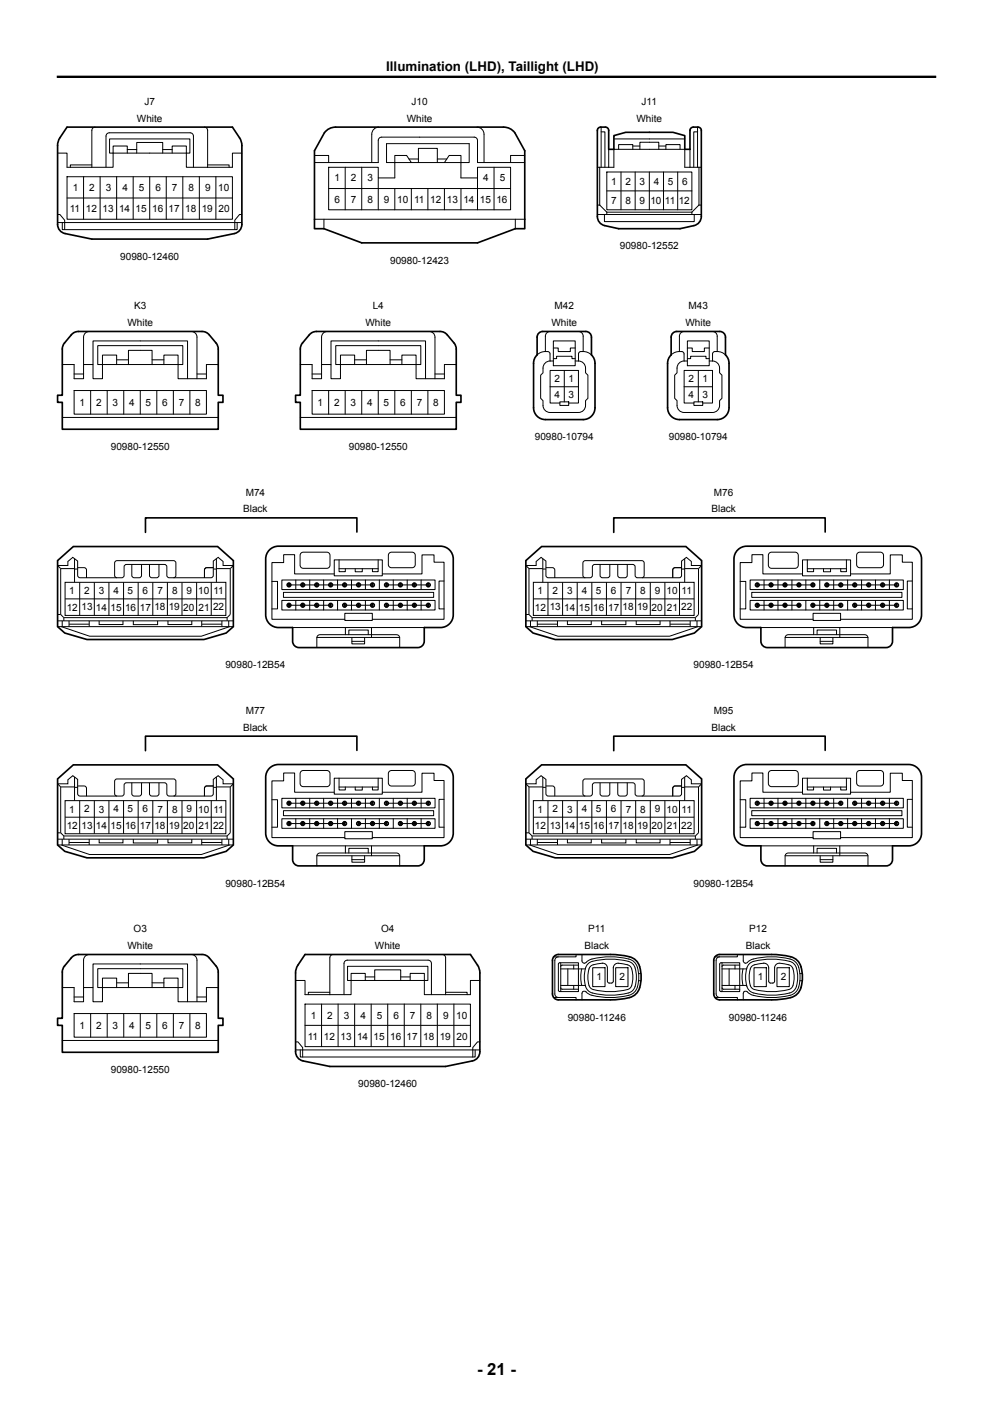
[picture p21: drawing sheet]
<svg xmlns="http://www.w3.org/2000/svg" width="210mm" height="297mm" viewBox="0 0 210 297" stroke-linecap="round" stroke-linejoin="round" font-family="sans-serif">
<defs><g id="words">
<text font-size="3.5" x="100.9" y="290.9">- 21 -</text>
<text font-size="2.8" x="81.7" y="15.1">Illumination (LHD), Taillight (LHD)</text>
<g font-size="2.1">
<text x="30.5" y="22.2">J7</text>
<text x="87" y="22.2">J10</text>
<text x="135.7" y="22.2">J11</text>
<text x="29" y="25.7">White</text>
<text x="86" y="25.7">White</text>
<text x="134.6" y="25.7">White</text>
<text x="15.4" y="40.4">1</text>
<text x="18.9" y="40.4">2</text>
<text x="22.4" y="40.4">3</text>
<text x="25.9" y="40.4">4</text>
<text x="29.4" y="40.4">5</text>
<text x="32.9" y="40.4">6</text>
<text x="36.4" y="40.4">7</text>
<text x="39.9" y="40.4">8</text>
<text x="43.4" y="40.4">9</text>
<text x="46.2" y="40.4">10</text>
<text x="70.7" y="38.4">1</text>
<text x="74.2" y="38.4">2</text>
<text x="77.7" y="38.4">3</text>
<text x="102.2" y="38.4">4</text>
<text x="105.7" y="38.4">5</text>
<text x="129.2" y="39.1">1</text>
<text x="132.2" y="39.1">2</text>
<text x="135.2" y="39.1">3</text>
<text x="138.2" y="39.1">4</text>
<text x="141.2" y="39.1">5</text>
<text x="144.2" y="39.1">6</text>
<text x="14.8" y="44.9">11</text>
<text x="18.2" y="44.9">12</text>
<text x="21.7" y="44.9">13</text>
<text x="25.2" y="44.9">14</text>
<text x="28.7" y="44.9">15</text>
<text x="32.2" y="44.9">16</text>
<text x="35.7" y="44.9">17</text>
<text x="39.2" y="44.9">18</text>
<text x="42.7" y="44.9">19</text>
<text x="46.2" y="44.9">20</text>
<text x="70.7" y="42.9">6</text>
<text x="74.2" y="42.9">7</text>
<text x="77.7" y="42.9">8</text>
<text x="81.2" y="42.9">9</text>
<text x="84" y="42.9">10</text>
<text x="87.6" y="42.9">11</text>
<text x="91" y="42.9">12</text>
<text x="94.5" y="42.9">13</text>
<text x="98" y="42.9">14</text>
<text x="101.5" y="42.9">15</text>
<text x="105" y="42.9">16</text>
<text x="129.2" y="43.1">7</text>
<text x="132.2" y="43.1">8</text>
<text x="135.2" y="43.1">9</text>
<text x="137.5" y="43.1">10</text>
<text x="140.6" y="43.1">11</text>
<text x="143.5" y="43.1">12</text>
<text x="131.1" y="52.8">90980-12552</text>
<text x="25.4" y="55">90980-12460</text>
<text x="82.5" y="55.7">90980-12423</text>
<text x="28.4" y="65.4">K3</text>
<text x="78.8" y="65.4">L4</text>
<text x="117.3" y="65.4">M42</text>
<text x="145.6" y="65.4">M43</text>
<text x="27" y="69">White</text>
<text x="77.3" y="69">White</text>
<text x="116.6" y="69">White</text>
<text x="145" y="69">White</text>
<text x="117.2" y="80.8">2</text>
<text x="120.2" y="80.8">1</text>
<text x="145.6" y="80.8">2</text>
<text x="148.6" y="80.8">1</text>
<text x="16.8" y="85.9">1</text>
<text x="20.3" y="85.9">2</text>
<text x="23.8" y="85.9">3</text>
<text x="27.3" y="85.9">4</text>
<text x="30.8" y="85.9">5</text>
<text x="34.3" y="85.9">6</text>
<text x="37.8" y="85.9">7</text>
<text x="41.3" y="85.9">8</text>
<text x="67.1" y="85.9">1</text>
<text x="70.6" y="85.9">2</text>
<text x="74.1" y="85.9">3</text>
<text x="77.6" y="85.9">4</text>
<text x="81.1" y="85.9">5</text>
<text x="84.6" y="85.9">6</text>
<text x="88.1" y="85.9">7</text>
<text x="91.6" y="85.9">8</text>
<text x="117.2" y="84.3">4</text>
<text x="120.2" y="84.3">3</text>
<text x="145.6" y="84.3">4</text>
<text x="148.6" y="84.3">3</text>
<text x="23.4" y="95.2">90980-12550</text>
<text x="73.8" y="95.2">90980-12550</text>
<text x="113.1" y="93.1">90980-10794</text>
<text x="141.4" y="93.1">90980-10794</text>
<text x="52" y="104.9">M74</text>
<text x="151" y="104.9">M76</text>
<text x="51.4" y="108.4">Black</text>
<text x="150.5" y="108.4">Black</text>
<text x="14.6" y="125.7">1</text>
<text x="17.8" y="125.7">2</text>
<text x="20.9" y="125.7">3</text>
<text x="24" y="125.6">4</text>
<text x="27" y="125.6">5</text>
<text x="30.1" y="125.7">6</text>
<text x="33.3" y="125.7">7</text>
<text x="36.4" y="125.7">8</text>
<text x="39.4" y="125.6">9</text>
<text x="41.9" y="125.7">10</text>
<text x="45.1" y="125.7">11</text>
<text x="113.7" y="125.7">1</text>
<text x="116.8" y="125.7">2</text>
<text x="119.9" y="125.7">3</text>
<text x="123" y="125.6">4</text>
<text x="126" y="125.6">5</text>
<text x="129.2" y="125.7">6</text>
<text x="132.3" y="125.7">7</text>
<text x="135.4" y="125.7">8</text>
<text x="138.5" y="125.6">9</text>
<text x="141" y="125.7">10</text>
<text x="144.2" y="125.7">11</text>
<text x="14.1" y="129.1">12</text>
<text x="17.2" y="129.1">13</text>
<text x="20.3" y="129.2">14</text>
<text x="23.4" y="129.2">15</text>
<text x="26.4" y="129.2">16</text>
<text x="29.6" y="129.2">17</text>
<text x="32.6" y="129.1">18</text>
<text x="35.7" y="129.1">19</text>
<text x="38.7" y="129.2">20</text>
<text x="42" y="129.2">21</text>
<text x="45.1" y="129.1">22</text>
<text x="113.1" y="129.1">12</text>
<text x="116.3" y="129.1">13</text>
<text x="119.3" y="129.2">14</text>
<text x="122.4" y="129.2">15</text>
<text x="125.5" y="129.2">16</text>
<text x="128.6" y="129.2">17</text>
<text x="131.7" y="129.1">18</text>
<text x="134.7" y="129.1">19</text>
<text x="137.8" y="129.2">20</text>
<text x="141" y="129.2">21</text>
<text x="144.1" y="129.1">22</text>
<text x="47.7" y="141.4">90980-12B54</text>
<text x="146.7" y="141.4">90980-12B54</text>
<text x="51.4" y="154.6">Black</text>
<text x="52" y="151">M77</text>
<text x="150.5" y="154.6">Black</text>
<text x="151" y="151">M95</text>
<text x="14.6" y="171.9">1</text>
<text x="17.8" y="171.9">2</text>
<text x="20.9" y="171.9">3</text>
<text x="24" y="171.8">4</text>
<text x="27" y="171.8">5</text>
<text x="30.1" y="171.8">6</text>
<text x="33.3" y="171.9">7</text>
<text x="36.4" y="171.9">8</text>
<text x="39.4" y="171.8">9</text>
<text x="41.9" y="171.9">10</text>
<text x="45.1" y="171.9">11</text>
<text x="113.7" y="171.9">1</text>
<text x="116.8" y="171.9">2</text>
<text x="119.9" y="171.9">3</text>
<text x="123" y="171.8">4</text>
<text x="126" y="171.8">5</text>
<text x="129.2" y="171.8">6</text>
<text x="132.3" y="171.9">7</text>
<text x="135.4" y="171.9">8</text>
<text x="138.5" y="171.8">9</text>
<text x="141" y="171.9">10</text>
<text x="144.2" y="171.9">11</text>
<text x="14.1" y="175.3">12</text>
<text x="17.2" y="175.3">13</text>
<text x="20.3" y="175.4">14</text>
<text x="23.4" y="175.3">15</text>
<text x="26.4" y="175.4">16</text>
<text x="29.6" y="175.3">17</text>
<text x="32.6" y="175.3">18</text>
<text x="35.7" y="175.3">19</text>
<text x="38.7" y="175.3">20</text>
<text x="42" y="175.3">21</text>
<text x="45.1" y="175.3">22</text>
<text x="113.1" y="175.3">12</text>
<text x="116.3" y="175.3">13</text>
<text x="119.3" y="175.4">14</text>
<text x="122.4" y="175.3">15</text>
<text x="125.5" y="175.4">16</text>
<text x="128.6" y="175.3">17</text>
<text x="131.7" y="175.3">18</text>
<text x="134.7" y="175.3">19</text>
<text x="137.8" y="175.3">20</text>
<text x="141" y="175.3">21</text>
<text x="144.1" y="175.3">22</text>
<text x="47.7" y="187.5">90980-12B54</text>
<text x="146.7" y="187.5">90980-12B54</text>
<text x="28.3" y="197.2">O3</text>
<text x="80.6" y="197.2">O4</text>
<text x="124.4" y="197.2">P11</text>
<text x="158.4" y="197.2">P12</text>
<text x="27" y="200.8">White</text>
<text x="79.3" y="200.8">White</text>
<text x="123.6" y="200.8">Black</text>
<text x="157.7" y="200.8">Black</text>
<text x="126.1" y="207.4">1</text>
<text x="131" y="207.4">2</text>
<text x="160.3" y="207.4">1</text>
<text x="165.1" y="207.4">2</text>
<text x="65.7" y="215.5">1</text>
<text x="69.2" y="215.5">2</text>
<text x="72.7" y="215.5">3</text>
<text x="76.2" y="215.5">4</text>
<text x="79.7" y="215.5">5</text>
<text x="83.2" y="215.5">6</text>
<text x="86.7" y="215.5">7</text>
<text x="90.2" y="215.5">8</text>
<text x="93.7" y="215.5">9</text>
<text x="96.5" y="215.5">10</text>
<text x="120.1" y="215.9">90980-11246</text>
<text x="154.2" y="215.9">90980-11246</text>
<text x="16.8" y="217.7">1</text>
<text x="20.3" y="217.7">2</text>
<text x="23.8" y="217.7">3</text>
<text x="27.3" y="217.7">4</text>
<text x="30.8" y="217.7">5</text>
<text x="34.3" y="217.7">6</text>
<text x="37.8" y="217.7">7</text>
<text x="41.3" y="217.7">8</text>
<text x="65.1" y="220">11</text>
<text x="68.5" y="220">12</text>
<text x="72" y="220">13</text>
<text x="75.5" y="220">14</text>
<text x="79" y="220">15</text>
<text x="82.5" y="220">16</text>
<text x="86" y="220">17</text>
<text x="89.5" y="220">18</text>
<text x="93" y="220">19</text>
<text x="96.5" y="220">20</text>
<text x="23.4" y="227">90980-12550</text>
<text x="75.8" y="230">90980-12460</text>
</g>
</g></defs>
<g fill="none" stroke="#000" stroke-width=".21">
<path d="M12.2 32.4h2v3h5.2M14.2 37.4h35v9h-35zM17.7 37.4v9M19.4 34.9h-4.5v.5M20.1 26.9a.7 .7 0 0 0-.7 .7v7.8M21.2 37.4v9M22.4 35.4v-6.6a.7 .7 0 0 1 .7-.7h17.1a.7 .7 0 0 1 .7 .7v6.6M23.9 32.4v-1.5h3v1.5M23.9 32.4h-.7v-3h17v3h-.8M23.9 32.4v3h-4.5M23.9 32.4h15.5M24.7 37.4v9"/>
<path d="M26.9 31.6h2M28.2 37.4v9M28.9 32.4v-2.3h5.5v2.3M31.7 37.4v9M34.4 31.6h2M35.2 37.4v9M36.4 32.4v-1.5h3v1.5M38.7 37.4v9M39.4 32.4v3h4.5M42.2 37.4v9M43.2 26.9a.7 .7 0 0 1 .7 .7v7.8M43.9 34.9h4.6v.5"/>
<path d="M45.7 37.4v9M51.2 32.4h-2v3h-5.3M66.5 34.4h13.5v-4.7a.7 .7 0 0 1 .7-.7h19.6a.7 .7 0 0 1 .7 .7v4.7h10M66.5 32.9h3v1.5M69.5 35.4h10.5v4.5h21v-4.5h7v9h-38.5zM69.5 39.9h10.5v4.5M73 35.4v9M76.5 35.4v9M80 37.6h3.5v-3.2h-1.8v-4h17.5v4h-1.7v3.2h3.5M80.1 26.9a1.5 1.5 0 0 0-1.5 1.5v6M83.5 39.9v4.5M86.5 33.6h2"/>
<path d="M87 34.4l-1-1.5h-2.5v1.5h14v-1.5h-2.5l-1 1.5M87 39.9v4.5M88.5 34.4v-3h4v3M90.5 39.9v4.5M92.5 33.6h2M94 39.9v4.5M97.5 39.9v4.5M100.9 26.9a1.5 1.5 0 0 1 1.5 1.5v6M104.5 35.4v9M108 39.9h-7v4.5M111 32.9h-3v1.5M126.3 35.4h3.5v-3.8h15v3.8h3.5"/>
<path d="M126.8 35.4v8M127.1 27.9h.8v7.5M127.1 26.9v8.5M128.3 36.4h18v8h-18zM128.7 31.6v3.8M129.8 29.4h15M130.8 31.6v-1h3v1M131.3 36.4v8M133.8 30.9h1.5M134.3 36.4v8M135.3 31.6v-1.5h4v1.5M137.3 36.4v8"/>
<path d="M139.3 30.9h1.5M140.3 36.4v8M140.8 31.6v-1h3v1M143.3 36.4v8M145.9 31.6v3.8M147.5 27.9h-.8v7.5M147.5 26.9v8.5M147.8 35.4v8M12.2 45.4h.5l1 1.2v2M12.2 47.1h39M13.2 47.1v1.5h37v-1.5M14.2 41.9h35"/>
<path d="M51.2 45.4h-.5l-1 1.2v2M66.5 46.4h44.5M68.5 46.4v2M109 46.4v2M126.3 45.4h22M126.3 43.4h.5M126.8 43.4l1.5 1.5M127.8 45.4v1.5h19v-1.5M128.3 40.4h18M128.3 44.9h18M128.3 44.9v.5M146.3 44.9v.5"/>
<path d="M147.8 43.4h.5M147.8 43.4l-1.5 1.5M15.7 79.1h2M18.9 70.1a1.2 1.2 0 0 0-1.2 1.2v5.8M19.7 77.1v-5h20v8M21.7 77.1h-1v-4h18v4h-1M21.7 77.1v-2h3v2M21.7 77.1h16M21.7 77.1v3h-2v-3h-2v3h-2v-3h-2.5M24.7 76.1h2.5M27.2 77.1v-3h5v3M32.2 76.1h2.5"/>
<path d="M34.7 77.1v-2h3v2M37.7 77.1v3h6v-3h2.5M40.5 70.1a1.2 1.2 0 0 1 1.2 1.2v8.8M41.7 79.1h2M66 79.1h2M69.2 70.1a1.2 1.2 0 0 0-1.2 1.2v5.8M70 77.1v-5h20v8M72 77.1h-1v-4h18v4h-1M72 77.1v-2h3v2M72 77.1h16M72 77.1v3h-2v-3h-2v3h-2v-3h-2.5M75 76.1h2.5"/>
<path d="M77.5 77.1v-3h5v3M82.5 76.1h2.5M85 77.1v-2h3v2M88 77.1v3h6v-3h2.5M90.8 70.1a1.2 1.2 0 0 1 1.2 1.2v8.8M92 79.1h2M115.3 74.4l-1.1 .2-.6 .5M116.3 70.1a1 1 0 0 0-1 1v3.3h.5l.5 .2v1.8M116.3 76.4h.7M117 72.1h4.6v5.3h-4.6zM117 75.9h.7v-.5h3.3v.5h.6M117 73.6h1.1v.8h2.5v-.8h1"/>
<path d="M119.3 78.4v6.6M121.6 76.4h.7M122.3 76.4a1.5 1.5 0 0 1 1.5 1.5v1l.5 .5v4.9l-.5 .5a1.96 1.96 0 0 1-1 2.4l-6.5 .1a1.5 1.5 0 0 1-1.5-1.5v-1l-.5-.5v-4.9l.5-.5a1.96 1.96 0 0 1 1.1-2.5h.4M122.3 70.1a1 1 0 0 1 1 1v3.3h-.5l-.4 .2-.1 1.8M123.3 74.4l1.2 .2 .6 .5M143.7 74.4l-1.1 .2-.7 .5M144.7 70.1a1 1 0 0 0-1 1v3.3h.5l.4 .2 .1 1.8M145.4 72.1h4.6v5.3h-4.6zM145.4 75.9h.7v-.5h3.2v.5h.7M145.4 73.6h1v.8h2.6v-.8h1M147.7 78.4v6.6M150 76.4h.7"/>
<path d="M150.7 76.4a1.5 1.5 0 0 1 1.5 1.5v1l.5 .5v4.9l-.5 .5a1.96 1.96 0 0 1-1 2.4l-6.5 .1a1.5 1.5 0 0 1-1.5-1.5v-1l-.5-.5v-4.9l.5-.5a1.96 1.96 0 0 1 1-2.5h1.2M150.7 70.1a1 1 0 0 1 1 1v3.3h-.5M151.2 74.4l-.4 .2-.1 .3v1.5M151.7 74.4l1.1 .2 .6 .5M13.2 88.3h33M15.7 82.6h28v5h-28zM19.2 82.6v5M22.7 82.6v5M26.2 82.6v5M29.7 82.6v5M33.2 82.6v5M36.7 82.6v5"/>
<path d="M40.2 82.6v5M63.5 88.3h33M66 82.6h28v5h-28zM69.5 82.6v5M73 82.6v5M76.5 82.6v5M80 82.6v5M83.5 82.6v5M87 82.6v5M90.5 82.6v5M116.3 81.8h6M118.4 85.3h-2.1v-6.9h6v6.9h-2"/>
<path d="M118.4 85h1.9v.8h-1.9zM144.7 81.8h6M146.7 85.3h-2v-6.9h6v6.9h-2.1M146.7 85h1.9v.8h-1.9zM15.8 118.2v5M27.9 119.4v2.3l.2 .4 .3 .1h1l.5-.2v-2.6M31.6 119.4v2.3l.3 .4 .2 .1h1l.5-.2v-2.6M45.8 118.2v5M63.7 117l.4-.2h5a.67 .67 0 0 1 .7 .7v2a.67 .67 0 0 1-.7 .7h-5a.67 .67 0 0 1-.6-.7v-2zM70.7 118.4h10.2v3.4h-10.2zM71.7 118.4v2.5h1.3v-.6M80 118.4v2.5h-1.2v-.6"/>
<path d="M82.3 117l.5-.2h4.3a.67 .67 0 0 1 .7 .7v1.9a.68 .68 0 0 1-.7 .7h-4.3a.67 .67 0 0 1-.7-.7v-1.9zM114.8 118.2v5M126.9 119.4v2.3l.3 .4 .2 .1h1.1l.4-.2 .1-2.6M130.6 119.4v2.3l.3 .4 .2 .1h1.1l.4-.2 .1-2.6M144.8 118.2v5M162.7 117l.5-.2h4.9a.67 .67 0 0 1 .7 .7v2a.67 .67 0 0 1-.7 .7h-4.9a.67 .67 0 0 1-.7-.7v-2zM169.7 118.4h10.2v3.4h-10.2zM170.7 118.4v2.5h1.4v-.6M179 118.4v2.5h-1.2v-.6M181.4 117l.4-.2h4.4a.67 .67 0 0 1 .7 .7v1.9a.68 .68 0 0 1-.7 .7h-4.4a.67 .67 0 0 1-.6-.7v-1.9zM12.2 131.3h37.2M12.2 132.6h37.2"/>
<path d="M12.2 130h.6M12.8 120.3l-.6-.7h2.2v-.8l1-.9 1 .8v3l.3 .4 .2 .1 9.1-.1 .2-.4 .1-2 .4-.3 8.3 .1 .3 .4 .1 2.1 .4 .2h8.8l.4-.2 .1-.3v-3l1-.8 1.1 .9v.8h2.2l-.7 .7M12.8 120.3h3M12.8 120.3v9.7M12.8 130l.7 .7M13 132.6l5.9 2h23.7l6-2M13.2 131.3v1.3M13.5 130.7h34.5M13.5 130.7v.6M13.8 123.2h34v7h-34zM13.8 126.7h34M14.6 131.3v1.3"/>
<path d="M14.6 132h4.3M15.8 120.4h.6M16.4 120.1h1.4l.4 .2 .1 2M16.9 123.2v7M18.9 131.3v1.3M19.9 123.2v7M21 131.3v.8h5v-.8M23 123.2v7M24.7 122.2l-.2-.1-.3-.4v-2.6l.1-.3 .4-.2 12.3 .1 .2 .4v2.6l-.1 .3-.4 .2M26.1 123.2v7M28.2 131.3v.8h5.1v-.8M29.2 123.2v7"/>
<path d="M32.3 123.2v7M35.4 123.2v7M35.5 131.3v.8h5.1v-.8M38.5 123.2v7M41.6 123.2v7M42.7 132h4.2M42.7 131.3v1.3M44.7 123.2v7M45.1 120.1h-1.4l-.4 .2-.1 2M45.1 120.4h.7M45.1 120.1h-1.4l-.4 .2-.1 1.9M45.8 120.3h2.9"/>
<path d="M46.9 131.3v1.3M48 130.7v.6M48.4 131.3v1.3M48.7 120.3v9.7l-.7 .7M57.5 123h1.2v5.8h-1.2M59.6 122.7h32.4v2h-32.4zM59.6 127h32.4v2h-32.4zM59.9 125.3h31.8v1.1h-31.8zM61 124v-.6h.2v.6M61 128.3v-.6h.2v.6M61.1 128h8.8M61.1 123.7h17.7"/>
<path d="M61.9 132.7h27.8M62.6 122.7v2M62.6 127v2M63.9 124v-.6h.2v.6M63.9 128.3v-.6h.2v.6M65.5 122.7v2M65.5 127v2M66.9 124v-.6h.2v.6M66.9 128.3v-.6h.2v.6M67 137v-2.1a.68 .68 0 0 1 .7-.6h16.2a.68 .68 0 0 1 .6 .6v2.1M67 134.8h17.5M68.4 122.7v2"/>
<path d="M68.4 127v2M69.8 124v-.6h.2v.6M69.8 128.3v-.6h.2v.6M70.7 121.4h-8.4v-4.1h-2.3v1.7h-2.5v12h15.4M71.4 122.7v2M71.4 127v2M71.7 120.3h8.3M72.8 124v-.6h.2v.6M72.8 128.3v-.6h.2v.6M72.9 128h5.9M72.9 129.7h5.8v1.5h-5.8zM73 132.7v1.6"/>
<path d="M73.8 134.3v-1h4.1v1M74.3 122.7v2M74.3 127v2M74.4 134.8v1.4h2.7v-1.4M74.4 135.7h2.7M75.1 120.3v.7h1.5v-.7M75.7 124v-.6h.2v.6M75.7 128.3v-.6h.2v.6M77.3 122.7v2M77.3 127v2M78.6 132.7v2.1M78.7 124v-.6h.2v.6"/>
<path d="M78.7 128.3v-.6h.2v.6M80.2 122.7v2M80.2 127v2M80.9 121.4h8.3v-4h2.6v1.5h2.1v12.1h-15.2M81.6 124v-.6h.2v.6M81.6 128.3v-.6h.2v.6M81.7 128h8.9M81.7 123.7h8.9M83.2 122.7v2M83.2 127v2M84.6 124v-.6h.2v.6M84.6 128.3v-.6h.2v.6"/>
<path d="M86.1 122.7v2M86.1 127v2M87.5 124v-.6h.2v.6M87.5 128.3v-.6h.2v.6M89.1 122.7v2M89.1 127v2M90.5 124v-.6h.2v.6M90.5 128.3v-.6h.2v.6M93.9 122.9h-1.1v5.9h1.1M111.2 131.3h37.2M111.2 132.6h37.2M111.2 130h.7"/>
<path d="M111.9 120.3l-.7-.7h2.2v-.8l1-.9 1.1 .8v3l.2 .4 .3 .1 9-.1 .3-.4v-2l.5-.3 8.3 .1 .2 .4 .1 2.1 .4 .2h8.8l.5-.2v-.3v-3l1.1-.8 1 .9v.8h2.2l-.7 .7M111.9 120.3h2.9M111.9 120.3v9.7M111.9 130l.6 .7M112 132.6l6 2h23.6l6-2M112.2 131.3v1.3M112.5 130.7h34.6M112.5 130.7v.6M112.8 123.2h34v7h-34zM112.8 126.7h34M113.6 132h4.3M113.6 131.3v1.3"/>
<path d="M114.8 120.4h.7M115.5 120.1h1.3l.5 .2v2M115.9 123.2v7M117.9 131.3v1.3M119 123.2v7M120 131.3v.8h5v-.8M122.1 123.2v7M123.8 122.2l-.3-.1-.2-.4v-2.6v-.3l.5-.2 12.2 .1 .2 .4v2.6v.3l-.5 .2M125.2 123.2v7M127.2 131.3v.8h5.2v-.8M128.2 123.2v7M131.3 123.2v7"/>
<path d="M134.4 123.2v7M134.6 131.3v.8h5v-.8M137.5 123.2v7M140.6 123.2v7M141.7 132h4.3M141.7 131.3v1.3M143.7 123.2v7M144.1 120.1h-1.3l-.5 .2v2M144.1 120.4h.7M144.2 120.1h-1.4l-.5 .2v1.9M144.8 120.3h2.9M146 131.3v1.3"/>
<path d="M147.1 130.7v.6M147.4 131.3v1.3M147.7 120.3v9.7l-.6 .7M156.5 123h1.2v5.8h-1.2M158.6 122.7h32.4v2h-32.4zM158.6 127h32.4v2h-32.4zM159 125.3h31.7v1.1h-31.7zM160 124v-.6h.3v.6M160 128.3v-.6h.3v.6M160.1 128h8.9M160.1 123.7h11.8M160.9 132.7h27.9"/>
<path d="M161.6 122.7v2M161.6 127v2M162.9 124v-.6h.3v.6M162.9 128.3v-.6h.3v.6M164.5 122.7v2M164.5 127v2M165.9 124v-.6h.2v.6M165.9 128.3v-.6h.2v.6M166 137v-2.1a.68 .68 0 0 1 .7-.6h16.2a.68 .68 0 0 1 .7 .6v2.1M166 134.8h17.6M167.5 122.7v2M167.5 127v2"/>
<path d="M168.8 124v-.6h.3v.6M168.8 128.3v-.6h.3v.6M169.7 121.4h-8.4v-4.1h-2.3v1.7h-2.5v12h15.5M170.4 122.7v2M170.4 127v2M170.7 120.3h8.3M171.8 124v-.6h.2v.6M171.8 128.3v-.6h.2v.6M171.9 128h5.9M172 129.7h5.8v1.5h-5.8zM172.1 132.7v1.6M172.8 134.3v-1h4.1v1"/>
<path d="M173.4 122.7v2M173.4 127v2M173.5 134.8v1.4h2.6v-1.4M173.5 135.7h2.6M174.2 120.3v.7h1.4v-.7M174.7 124v-.6h.3v.6M174.7 128.3v-.6h.3v.6M174.9 123.7h14.7M176.3 122.7v2M176.3 127v2M177.6 132.7v2.1M177.7 124v-.6h.2v.6"/>
<path d="M177.7 128.3v-.6h.2v.6M179.3 122.7v2M179.3 127v2M179.9 121.4h8.4v-4h2.5v1.5h2.1v12.1h-15.1M180.6 124v-.6h.3v.6M180.6 128.3v-.6h.3v.6M180.8 128h8.8M182.2 122.7v2M182.2 127v2M183.6 124v-.6h.2v.6M183.6 128.3v-.6h.2v.6M185.1 122.7v2"/>
<path d="M185.1 127v2M186.5 124v-.6h.3v.6M186.5 128.3v-.6h.3v.6M188.1 122.7v2M188.1 127v2M189.5 124v-.6h.2v.6M189.5 128.3v-.6h.2v.6M192.9 122.9h-1v5.9h1M12.2 177.5h37.2M12.2 178.7h37.2M12.2 176.2h.6M12.8 166.5l-.6-.7h2.2v-.8l1-.9 1 .8v3l.3 .4 .2 .1 9.1-.1 .2-.4 .1-2.1 .4-.2 8.3 .1 .3 .4 .1 2 .4 .3h8.8l.4-.3 .1-.2v-3l1-.8 1.1 .9v.8h2.2l-.7 .7"/>
<path d="M12.8 166.5v9.7M12.8 166.5h3M12.8 176.2l.7 .6M13 178.7l5.9 2.1h23.7l6-2.1M13.2 177.5v1.2M13.5 176.8h34.5M13.5 176.8v.7M13.8 169.4h34v7h-34zM13.8 172.9h34M14.6 177.5v1.2M14.6 178.2h4.3M15.8 164.4v5"/>
<path d="M15.8 166.6h.6M16.4 166.3h1.4l.4 .2 .1 1.9M16.9 169.4v7M18.9 177.5v1.2M19.9 169.4v7M21 177.5v.8h5v-.8M23 169.4v7M24.7 168.4l-.2-.1-.3-.4v-2.6l.1-.3 .4-.2h12.3l.2 .5v2.6l-.1 .2-.4 .3M26.1 169.4v7M27.9 165.6v2.3l.2 .4 .3 .1h1l.5-.3v-2.5M28.2 177.5v.8h5.1v-.8M29.2 169.4v7"/>
<path d="M31.6 165.6v2.3l.3 .4 .2 .1h1l.5-.3v-2.5M32.3 169.4v7M35.4 169.4v7M35.5 177.5v.8h5.1v-.8M38.5 169.4v7M41.6 169.4v7M42.7 177.5v1.2M42.7 178.2h4.2M44.7 169.4v7M45.1 166.3h-1.4l-.4 .2-.1 1.9M45.1 166.6h.7M45.8 164.4v5"/>
<path d="M45.8 166.5h2.9M46.9 177.5v1.2M48 176.8v.7M48.4 177.5v1.2M48.7 166.5v9.7l-.7 .6M57.5 169.2h1.2v5.8h-1.2M59.6 168.9h32.4v2h-32.4zM59.6 173.2h32.4v2h-32.4zM59.9 171.5h31.8v1h-31.8zM61 170.2v-.6h.2v.6M61 174.5v-.6h.2v.6M61.1 174.2h11.8"/>
<path d="M61.1 169.9h17.7M61.9 178.9h27.8M62.6 168.9v2M62.6 173.2v2M63.7 163.2l.4-.2h5a.67 .67 0 0 1 .7 .7v2a.67 .67 0 0 1-.7 .7h-5a.67 .67 0 0 1-.6-.7v-2zM63.9 170.2v-.6h.2v.6M63.9 174.5v-.6h.2v.6M65.5 168.9v2M65.5 173.2v2M66.9 170.2v-.6h.2v.6M66.9 174.5v-.6h.2v.6M68.4 168.9v2"/>
<path d="M68.4 173.2v2M69.8 170.2v-.6h.2v.6M69.8 174.5v-.6h.2v.6M70.7 164.6h10.2v3.4h-10.2zM70.7 167.6h-8.4v-4.1h-2.3v1.7h-2.5v12h15.4M71.4 168.9v2M71.4 173.2v2M71.7 164.6v2.5h1.3v-.6M71.7 166.5h8.3M72.8 170.2v-.6h.2v.6M72.8 174.5v-.6h.2v.6M72.9 175.9h5.8v1.5h-5.8z"/>
<path d="M73 178.9v1.5M74.3 168.9v2M74.3 173.2v2M75.1 166.5v.6h1.5v-.6M75.7 170.2v-.6h.2v.6M75.7 174.5v-.6h.2v.6M75.8 174.2h5.9M77.3 168.9v2M77.3 173.2v2M78.6 178.9v2.1M78.7 170.2v-.6h.2v.6M78.7 174.5v-.6h.2v.6"/>
<path d="M80 164.6v2.5h-1.2v-.6M80.2 168.9v2M80.2 173.2v2M80.9 167.6h8.3v-4h2.6v1.5h2.1v12.1h-15.2M81.6 170.2v-.6h.2v.6M81.6 174.5v-.6h.2v.6M81.7 169.9h8.9M82.3 163.2l.5-.2h4.3a.67 .67 0 0 1 .7 .7v1.9a.68 .68 0 0 1-.7 .7h-4.3a.67 .67 0 0 1-.7-.7v-1.9zM83.2 168.9v2M83.2 173.2v2M84.6 170.2v-.6h.2v.6M84.6 174.5v-.6h.2v.6"/>
<path d="M84.7 174.2h5.9M86.1 168.9v2M86.1 173.2v2M87.5 170.2v-.6h.2v.6M87.5 174.5v-.6h.2v.6M89.1 168.9v2M89.1 173.2v2M90.5 170.2v-.6h.2v.6M90.5 174.5v-.6h.2v.6M93.9 169.1h-1.1v5.9h1.1M111.2 177.5h37.2M111.2 178.7h37.2"/>
<path d="M111.2 176.2h.7M111.9 166.5l-.7-.7h2.2v-.8l1-.9 1.1 .8v3l.2 .4 .3 .1 9-.1 .3-.4v-2.1l.5-.2 8.3 .1 .2 .4 .1 2 .4 .3h8.8l.5-.3v-.2v-3l1.1-.8 1 .9v.8h2.2l-.7 .7M111.9 166.5v9.7M111.9 166.5h2.9M111.9 176.2l.6 .6M112 178.7l6 2.1h23.6l6-2.1M112.2 177.5v1.2M112.5 176.8h34.6M112.5 176.8v.7M112.8 169.4h34v7h-34zM112.8 172.9h34M113.6 177.5v1.2"/>
<path d="M113.6 178.2h4.3M114.8 164.4v5M114.8 166.6h.7M115.5 166.3h1.3l.5 .2v1.9M115.9 169.4v7M117.9 177.5v1.2M119 169.4v7M120 177.5v.8h5v-.8M122.1 169.4v7M123.8 168.4l-.3-.1-.2-.4v-2.6v-.3l.5-.2h12.2l.2 .5v2.6v.2l-.5 .3M125.2 169.4v7M126.9 165.6v2.3l.3 .4 .2 .1h1.1l.4-.3 .1-2.5"/>
<path d="M127.2 177.5v.8h5.2v-.8M128.2 169.4v7M130.6 165.6v2.3l.3 .4 .2 .1h1.1l.4-.3 .1-2.5M131.3 169.4v7M134.4 169.4v7M134.6 177.5v.8h5v-.8M137.5 169.4v7M140.6 169.4v7M141.7 177.5v1.2M141.7 178.2h4.3M143.7 169.4v7M144.1 166.3h-1.3l-.5 .2v1.9"/>
<path d="M144.1 166.6h.7M144.2 166.3h-1.4l-.5 .2v1.9M144.8 164.4v5M144.8 166.5h2.9M146 177.5v1.2M147.1 176.8v.7M147.4 177.5v1.2M147.7 166.5v9.7l-.6 .6M156.5 169.2h1.2v5.8h-1.2M158.6 168.9h32.4v2h-32.4zM158.6 173.2h32.4v2h-32.4zM159 171.5h31.7v1h-31.7z"/>
<path d="M160 170.2v-.6h.3v.6M160 174.5v-.6h.3v.6M160.1 174.2h11.8M160.1 169.9h17.7M160.9 178.9h27.9M161.6 168.9v2M161.6 173.2v2M162.7 163.2l.5-.2h4.9a.67 .67 0 0 1 .7 .7v2a.67 .67 0 0 1-.7 .7h-4.9a.67 .67 0 0 1-.7-.7v-2zM162.9 170.2v-.6h.3v.6M162.9 174.5v-.6h.3v.6M164.5 168.9v2M164.5 173.2v2"/>
<path d="M165.9 170.2v-.6h.2v.6M165.9 174.5v-.6h.2v.6M167.5 168.9v2M167.5 173.2v2M168.8 170.2v-.6h.3v.6M168.8 174.5v-.6h.3v.6M169.7 164.6h10.2v3.4h-10.2zM169.7 167.6h-8.4v-4.1h-2.3v1.7h-2.5v12h15.5M170.4 168.9v2M170.4 173.2v2M170.7 164.6v2.5h1.4v-.6M170.7 166.5h8.3"/>
<path d="M171.8 170.2v-.6h.2v.6M171.8 174.5v-.6h.2v.6M172 175.9h5.8v1.5h-5.8zM172.1 178.9v1.5M173.4 168.9v2M173.4 173.2v2M174.2 166.5v.6h1.4v-.6M174.7 170.2v-.6h.3v.6M174.7 174.5v-.6h.3v.6M174.8 174.2h14.8M176.3 168.9v2M176.3 173.2v2"/>
<path d="M177.6 178.9v2.1M177.7 170.2v-.6h.2v.6M177.7 174.5v-.6h.2v.6M179 164.6v2.5h-1.2v-.6M179.3 168.9v2M179.3 173.2v2M179.9 167.6h8.4v-4h2.5v1.5h2.1v12.1h-15.1M180.6 170.2v-.6h.3v.6M180.6 174.5v-.6h.3v.6M180.8 169.9h8.8M181.4 163.2l.4-.2h4.4a.67 .67 0 0 1 .7 .7v1.9a.68 .68 0 0 1-.7 .7h-4.4a.67 .67 0 0 1-.6-.7v-1.9zM182.2 168.9v2"/>
<path d="M182.2 173.2v2M183.6 170.2v-.6h.2v.6M183.6 174.5v-.6h.2v.6M185.1 168.9v2M185.1 173.2v2M186.5 170.2v-.6h.3v.6M186.5 174.5v-.6h.3v.6M188.1 168.9v2M188.1 173.2v2M189.5 170.2v-.6h.2v.6M189.5 174.5v-.6h.2v.6M192.9 169.1h-1v5.9h1"/>
<path d="M67 183.2v-2.1a.68 .68 0 0 1 .7-.7h16.2a.68 .68 0 0 1 .6 .7v2.1M67 181h17.5M73.8 180.4v-.9h4.1v.9M74.4 181v1.4h2.7v-1.4M74.4 181.9h2.7M166 183.2v-2.1a.68 .68 0 0 1 .7-.7h16.2a.68 .68 0 0 1 .7 .7v2.1M166 181h17.6M172.8 180.4v-.9h4.1v.9M173.5 181v1.4h2.6v-1.4M173.5 181.9h2.6M15.7 214.4h28v5h-28zM15.7 210.9h2"/>
<path d="M18.9 201.9a1.2 1.2 0 0 0-1.2 1.2v5.8M19.2 214.4v5M19.7 208.9v-5h20v8M21.7 208.9h-1v-4h18v4h-1M21.7 208.9v-2h3v2M21.7 208.9h16M21.7 208.9v3h-2v-3h-2v3h-2v-3h-2.5M22.7 214.4v5M24.7 207.9h2.5M26.2 214.4v5M27.2 208.9v-3h5v3M29.7 214.4v5"/>
<path d="M32.2 207.9h2.5M33.2 214.4v5M34.7 208.9v-2h3v2M36.7 214.4v5M37.7 208.9v3h6v-3h2.5M40.2 214.4v5M40.5 201.9a1.2 1.2 0 0 1 1.2 1.2v8.8M41.7 210.9h2M62.5 207.4h2v3h5.3M64.5 212.4h35v9h-35zM64.5 216.9h35M68 212.4v9"/>
<path d="M69.8 209.9h-4.6v.5M70.5 201.9a.7 .7 0 0 0-.7 .7v7.8M71.5 212.4v9M72.8 210.4v-6.6a.7 .7 0 0 1 .7-.7h17a.7 .7 0 0 1 .7 .7v6.6M74.2 207.4v-1.5h3v1.5M74.2 207.4h-.7v-3h17v3h-.8M74.2 207.4v3h-4.4M74.2 207.4h15.5M75 212.4v9M77.2 206.7h2M78.5 212.4v9M79.2 207.4v-2.2h5.5v2.2"/>
<path d="M82 212.4v9M84.7 206.7h2M85.5 212.4v9M86.7 207.4v-1.5h3v1.5M89 212.4v9M89.7 207.4v3h4.5M92.5 212.4v9M93.5 201.9a.7 .7 0 0 1 .7 .7v7.8M94.2 209.9h4.6v.5M96 212.4v9M101.5 207.4h-2v3h-5.3M117.1 211h4.7v.5"/>
<path d="M118.1 202.4a.75 .75 0 0 0-.8 .8v7.1a.75 .75 0 0 0 .8 .7M118.1 203.8l.3-.1h3.9v6.1h-3.9l-.3-.2zM118.6 209l.3 .3h3.4M118.6 203.7v6.1M118.6 205h5.2M118.6 208.5h5.2M120.1 205v3.5M121.3 204.2v.8M121.3 208.5v.8M121.8 201.9v.5h-4.7M122.3 204.2h-3.4l-.3 .3M123 205l-.2 1.7 .2 1.8"/>
<path d="M123.1 201.9v1.4a.5 .5 0 0 0 .3 .4 .5 .5 0 0 0 .5-.1l.3-.3a11 11 0 0 1 6.2-.9l1.7 .3a2.95 2.95 0 0 1 2.9 3.1 5.5 5.5 0 0 1-.9 4.1 6 6 0 0 1-3.7 1.1 13.9 13.9 0 0 1-5.9-.7l-.6-.5a.5 .5 0 0 0-.5-.1 .5 .5 0 0 0-.3 .5v1.3M124.9 204.4l1-.4a2.42 2.42 0 0 1 2.3 0l.3 .8v2.8l.2 .3 .6 .1 .3-.2 .1-3.1a1.07 1.07 0 0 1 1.5-.9 2.42 2.42 0 0 1 2.4 1.2 5.2 5.2 0 0 1-.3 4 11.4 11.4 0 0 1-6.2 .6 3 3 0 0 1-2.4-.8 5.3 5.3 0 0 1 .2-4.4zM125.3 204.7h2.7v4h-2.7zM130.2 204.7h2.6v4h-2.6zM134.3 208.6a6.1 6.1 0 0 0-.4-4.6 2.67 2.67 0 0 0-1.9-.8 13.2 13.2 0 0 0-7.5 .5 5.1 5.1 0 0 0-.7 4.9 2.29 2.29 0 0 0 2.4 1.6 13.2 13.2 0 0 0 7.4-.5l.7-1.1M135 206h.5M135 207.5h.5M151.2 211h4.7v.5M152.2 202.4a.75 .75 0 0 0-.8 .8v7.1a.75 .75 0 0 0 .8 .7M152.2 203.8l.3-.1h3.9v6.1h-3.9l-.3-.2zM152.7 209l.3 .3h3.4M152.7 205h5.2"/>
<path d="M152.7 208.5h5.2M152.7 203.7v6.1M154.2 205v3.5M155.4 204.2v.8M155.4 208.5v.8M155.9 201.9v.5h-4.7M156.4 204.2h-3.4l-.3 .3M157.1 205l-.2 1.7 .2 1.8M157.2 201.9v1.4a.5 .5 0 0 0 .3 .4 .5 .5 0 0 0 .6-.1l.2-.3a11 11 0 0 1 6.2-.9l1.7 .3a2.95 2.95 0 0 1 2.9 3.1 5.5 5.5 0 0 1-.9 4.1 6 6 0 0 1-3.7 1.1 13.9 13.9 0 0 1-5.9-.7l-.5-.5a.5 .5 0 0 0-.6-.1 .5 .5 0 0 0-.3 .5v1.3M157.9 204.8a2.29 2.29 0 0 1 2.4-1.6 13.2 13.2 0 0 1 7.4 .5 5.1 5.1 0 0 1 .7 4.9 2.29 2.29 0 0 1-2.3 1.6 13.2 13.2 0 0 1-7.5-.5 5.1 5.1 0 0 1-.7-4.9M159 204.4l1-.4a2.42 2.42 0 0 1 2.3 0l.3 .8v2.8l.2 .3 .6 .1 .4-.2v-3.1a1.07 1.07 0 0 1 1.5-.9 2.42 2.42 0 0 1 2.4 1.2 5.2 5.2 0 0 1-.3 4 11.4 11.4 0 0 1-6.2 .6 3 3 0 0 1-2.4-.8 5.3 5.3 0 0 1 .2-4.4zM159.5 204.7h2.6v4h-2.6z"/>
<path d="M164.3 204.7h2.6v4h-2.6zM169.2 206h.5M169.2 207.5h.5M13.2 220.1h33M62.5 220.4h.5l1 1.2v2M62.5 222.1h39M63.5 222.1v1.5h37v-1.5M101.5 220.4h-.5l-1 1.2v2"/>
<circle cx="61.1" cy="128" r=".45"/>
<circle cx="61.1" cy="123.7" r=".45"/>
<circle cx="61.1" cy="123.7" r=".35"/>
<circle cx="61.1" cy="128" r=".35"/>
<circle cx="64" cy="128" r=".45"/>
<circle cx="64" cy="123.7" r=".45"/>
<circle cx="64" cy="128" r=".35"/>
<circle cx="64" cy="123.7" r=".35"/>
<circle cx="67" cy="128" r=".45"/>
<circle cx="67" cy="123.7" r=".45"/>
<circle cx="67" cy="128" r=".35"/>
<circle cx="67" cy="123.7" r=".35"/>
<circle cx="69.9" cy="128" r=".45"/>
<circle cx="69.9" cy="123.7" r=".45"/>
<circle cx="69.9" cy="128" r=".35"/>
<circle cx="69.9" cy="123.7" r=".35"/>
<circle cx="72.9" cy="128" r=".45"/>
<circle cx="72.9" cy="123.7" r=".45"/>
<circle cx="72.9" cy="128" r=".35"/>
<circle cx="72.9" cy="123.7" r=".35"/>
<circle cx="75.8" cy="128" r=".45"/>
<circle cx="75.8" cy="123.7" r=".45"/>
<circle cx="75.8" cy="128" r=".35"/>
<circle cx="75.8" cy="123.7" r=".35"/>
<circle cx="78.8" cy="128" r=".45"/>
<circle cx="78.8" cy="123.7" r=".45"/>
<circle cx="78.8" cy="123.7" r=".35"/>
<circle cx="78.8" cy="128" r=".35"/>
<circle cx="81.7" cy="128" r=".35"/>
<circle cx="81.7" cy="123.7" r=".35"/>
<circle cx="81.7" cy="128" r=".45"/>
<circle cx="81.7" cy="123.7" r=".45"/>
<circle cx="84.7" cy="128" r=".45"/>
<circle cx="84.7" cy="123.7" r=".45"/>
<circle cx="84.7" cy="128" r=".35"/>
<circle cx="84.7" cy="123.7" r=".35"/>
<circle cx="87.6" cy="128" r=".45"/>
<circle cx="87.6" cy="123.7" r=".45"/>
<circle cx="87.6" cy="128" r=".35"/>
<circle cx="87.6" cy="123.7" r=".35"/>
<circle cx="90.6" cy="128" r=".35"/>
<circle cx="90.6" cy="123.7" r=".35"/>
<circle cx="90.6" cy="128" r=".45"/>
<circle cx="90.6" cy="123.7" r=".45"/>
<circle cx="160.1" cy="128" r=".45"/>
<circle cx="160.1" cy="123.7" r=".45"/>
<circle cx="160.1" cy="123.7" r=".35"/>
<circle cx="160.1" cy="128" r=".35"/>
<circle cx="163.1" cy="128" r=".45"/>
<circle cx="163.1" cy="123.7" r=".45"/>
<circle cx="163.1" cy="123.7" r=".35"/>
<circle cx="163.1" cy="128" r=".35"/>
<circle cx="166" cy="128" r=".45"/>
<circle cx="166" cy="123.7" r=".45"/>
<circle cx="166" cy="128" r=".35"/>
<circle cx="166" cy="123.7" r=".35"/>
<circle cx="169" cy="128" r=".45"/>
<circle cx="169" cy="123.7" r=".45"/>
<circle cx="169" cy="123.7" r=".35"/>
<circle cx="169" cy="128" r=".35"/>
<circle cx="171.9" cy="128" r=".45"/>
<circle cx="171.9" cy="123.7" r=".45"/>
<circle cx="171.9" cy="123.7" r=".35"/>
<circle cx="171.9" cy="128" r=".35"/>
<circle cx="174.9" cy="128" r=".45"/>
<circle cx="174.9" cy="123.7" r=".45"/>
<circle cx="174.9" cy="123.7" r=".35"/>
<circle cx="174.9" cy="128" r=".35"/>
<circle cx="177.8" cy="128" r=".45"/>
<circle cx="177.8" cy="123.7" r=".45"/>
<circle cx="177.8" cy="128" r=".35"/>
<circle cx="177.8" cy="123.7" r=".35"/>
<circle cx="180.8" cy="123.7" r=".35"/>
<circle cx="180.8" cy="128" r=".35"/>
<circle cx="180.8" cy="128" r=".45"/>
<circle cx="180.8" cy="123.7" r=".45"/>
<circle cx="183.7" cy="128" r=".45"/>
<circle cx="183.7" cy="123.7" r=".45"/>
<circle cx="183.7" cy="128" r=".35"/>
<circle cx="183.7" cy="123.7" r=".35"/>
<circle cx="186.7" cy="128" r=".45"/>
<circle cx="186.7" cy="123.7" r=".45"/>
<circle cx="186.7" cy="128" r=".35"/>
<circle cx="186.7" cy="123.7" r=".35"/>
<circle cx="189.6" cy="128" r=".35"/>
<circle cx="189.6" cy="123.7" r=".35"/>
<circle cx="189.6" cy="128" r=".45"/>
<circle cx="189.6" cy="123.7" r=".45"/>
<circle cx="61.1" cy="174.2" r=".45"/>
<circle cx="61.1" cy="169.9" r=".45"/>
<circle cx="61.1" cy="169.9" r=".35"/>
<circle cx="61.1" cy="174.2" r=".35"/>
<circle cx="64" cy="174.2" r=".45"/>
<circle cx="64" cy="169.9" r=".45"/>
<circle cx="64" cy="174.2" r=".35"/>
<circle cx="64" cy="169.9" r=".35"/>
<circle cx="67" cy="174.2" r=".45"/>
<circle cx="67" cy="169.9" r=".45"/>
<circle cx="67" cy="169.9" r=".35"/>
<circle cx="67" cy="174.2" r=".35"/>
<circle cx="69.9" cy="174.2" r=".45"/>
<circle cx="69.9" cy="169.9" r=".45"/>
<circle cx="69.9" cy="169.9" r=".35"/>
<circle cx="69.9" cy="174.2" r=".35"/>
<circle cx="72.9" cy="174.2" r=".45"/>
<circle cx="72.9" cy="169.9" r=".45"/>
<circle cx="72.9" cy="169.9" r=".35"/>
<circle cx="72.9" cy="174.2" r=".35"/>
<circle cx="75.8" cy="174.2" r=".45"/>
<circle cx="75.8" cy="169.9" r=".45"/>
<circle cx="75.8" cy="174.2" r=".35"/>
<circle cx="75.8" cy="169.9" r=".35"/>
<circle cx="78.8" cy="174.2" r=".45"/>
<circle cx="78.8" cy="169.9" r=".45"/>
<circle cx="78.8" cy="174.2" r=".35"/>
<circle cx="78.8" cy="169.9" r=".35"/>
<circle cx="81.7" cy="174.2" r=".35"/>
<circle cx="81.7" cy="169.9" r=".35"/>
<circle cx="81.7" cy="174.2" r=".45"/>
<circle cx="81.7" cy="169.9" r=".45"/>
<circle cx="84.7" cy="174.2" r=".45"/>
<circle cx="84.7" cy="169.9" r=".45"/>
<circle cx="84.7" cy="174.2" r=".35"/>
<circle cx="84.7" cy="169.9" r=".35"/>
<circle cx="87.6" cy="174.2" r=".45"/>
<circle cx="87.6" cy="169.9" r=".45"/>
<circle cx="87.6" cy="174.2" r=".35"/>
<circle cx="87.6" cy="169.9" r=".35"/>
<circle cx="90.6" cy="174.2" r=".35"/>
<circle cx="90.6" cy="169.9" r=".35"/>
<circle cx="90.6" cy="174.2" r=".45"/>
<circle cx="90.6" cy="169.9" r=".45"/>
<circle cx="160.1" cy="174.2" r=".45"/>
<circle cx="160.1" cy="169.9" r=".45"/>
<circle cx="160.1" cy="174.2" r=".35"/>
<circle cx="160.1" cy="169.9" r=".35"/>
<circle cx="163.1" cy="174.2" r=".45"/>
<circle cx="163.1" cy="169.9" r=".45"/>
<circle cx="163.1" cy="169.9" r=".35"/>
<circle cx="163.1" cy="174.2" r=".35"/>
<circle cx="166" cy="174.2" r=".45"/>
<circle cx="166" cy="169.9" r=".45"/>
<circle cx="166" cy="169.9" r=".35"/>
<circle cx="166" cy="174.2" r=".35"/>
<circle cx="169" cy="174.2" r=".45"/>
<circle cx="169" cy="169.9" r=".45"/>
<circle cx="169" cy="169.9" r=".35"/>
<circle cx="169" cy="174.2" r=".35"/>
<circle cx="171.9" cy="174.2" r=".45"/>
<circle cx="171.9" cy="169.9" r=".45"/>
<circle cx="171.9" cy="174.2" r=".35"/>
<circle cx="171.9" cy="169.9" r=".35"/>
<circle cx="174.9" cy="174.2" r=".45"/>
<circle cx="174.9" cy="169.9" r=".45"/>
<circle cx="174.9" cy="174.2" r=".35"/>
<circle cx="174.9" cy="169.9" r=".35"/>
<circle cx="177.8" cy="174.2" r=".45"/>
<circle cx="177.8" cy="169.9" r=".45"/>
<circle cx="177.8" cy="169.9" r=".35"/>
<circle cx="177.8" cy="174.2" r=".35"/>
<circle cx="180.8" cy="174.2" r=".35"/>
<circle cx="180.8" cy="169.9" r=".35"/>
<circle cx="180.8" cy="174.2" r=".45"/>
<circle cx="180.8" cy="169.9" r=".45"/>
<circle cx="183.7" cy="174.2" r=".45"/>
<circle cx="183.7" cy="169.9" r=".45"/>
<circle cx="183.7" cy="169.9" r=".35"/>
<circle cx="183.7" cy="174.2" r=".35"/>
<circle cx="186.7" cy="174.2" r=".45"/>
<circle cx="186.7" cy="169.9" r=".45"/>
<circle cx="186.7" cy="174.2" r=".35"/>
<circle cx="186.7" cy="169.9" r=".35"/>
<circle cx="189.6" cy="169.9" r=".35"/>
<circle cx="189.6" cy="174.2" r=".35"/>
<circle cx="189.6" cy="174.2" r=".45"/>
<circle cx="189.6" cy="169.9" r=".45"/>
</g>
<g fill="none" stroke="#000" stroke-width=".35">
<path d="M68.9 27.7l1.2-.7 .9-.1h35.5l1.3 .3 1.1 .9 2.1 3.8v16.5h-2l-8 3h-24.5l-8-3h-2v-16.5zM126.5 27.1a1.97 1.97 0 0 1 2 0l.2 .5v4h1.1v-2.9l2.5-.7h10l2.5 .7v2.9h1.1v-4a.7 .7 0 0 1 .7-.7h1a.7 .7 0 0 1 .7 .7v18.2a1.98 1.98 0 0 1-1.5 1.9l-3 .7h-13l-2.9-.7a1.98 1.98 0 0 1-1.6-1.9v-18.2zM51.2 47.4l-.1-17-.3-1-1.6-2.5h-35l-1.7 2.5-.3 1v17a1.98 1.98 0 0 0 1.6 2M51.2 47.4a1.98 1.98 0 0 1-1.6 2l-5.7 1.2h-24.5l-5.6-1.2M15.3 70.6l.6-.4 .7-.1h26.1l1 .3 2 2.2 .4 .9 .1 10.1h1v1.5h-1v5.7h-33v-5.7h-1v-1.5h1v-10.1l.4-.9zM65.7 70.6l.5-.4 .7-.1h26.2l1 .3 1.9 2.2 .5 .9v10.1h1v1.5h-1v5.7h-33v-5.7h-1v-1.5h1v-10.1l.5-.9zM113.8 70.6l.6-.4 .4-.1h9.1a1.2 1.2 0 0 1 1.2 1.2v3.8l.5 .6 .2 1.2v9.4a2.5 2.5 0 0 1-2.5 2.5h-8a2.5 2.5 0 0 1-2.5-2.5v-9.4l.2-.8 .6-1v-3.8zM142.2 70.6l.6-.4 .3-.1h9.1a1.2 1.2 0 0 1 1.2 1.2v3.8l.5 .6 .3 1.2v9.4a2.5 2.5 0 0 1-2.5 2.5h-8a2.5 2.5 0 0 1-2.5-2.5v-9.4l.1-.8 .6-1v-3.8zM12.2 118.6l3.3-3h30.5l3.4 3v14l-1.6 1.3-4.7 1.4h-24.7l-4.7-1.4-1.5-1.3zM57.2 116.1l1.1-.5 .6-.1h34.3a2.7 2.7 0 0 1 2.7 2.7v11.8a2.7 2.7 0 0 1-2.7 2.7h-3.5v2.9a1.35 1.35 0 0 1-1.3 1.4h-25.2a1.35 1.35 0 0 1-1.3-1.4v-2.9h-3a2.7 2.7 0 0 1-2.7-2.7v-11.8a2.7 2.7 0 0 1 1-2.1zM75.5 112.5v-3h-44.7v3.1M111.2 118.6l3.3-3h30.6l3.3 3v14l-1.5 1.3-4.7 1.4h-24.8l-4.7-1.4-1.5-1.3z"/>
<path d="M156.2 116.1l1.1-.5 .6-.1h34.3a2.7 2.7 0 0 1 2.7 2.7v11.8a2.7 2.7 0 0 1-2.7 2.7h-3.4v2.9a1.35 1.35 0 0 1-1.4 1.4h-25.1a1.35 1.35 0 0 1-1.4-1.4v-2.9h-3a2.7 2.7 0 0 1-2.7-2.7v-11.8a2.7 2.7 0 0 1 1-2.1zM174.5 112.5v-3h-44.7v3.1M75.5 158.7v-3h-44.7v3.1M174.5 158.7v-3h-44.7v3.1M12.2 164.8l3.3-3h30.5l3.4 3v13.9l-1.6 1.4-4.7 1.4h-24.7l-4.7-1.4-1.5-1.4zM57.2 162.3l1.1-.5 .6-.1h34.3a2.7 2.7 0 0 1 2.7 2.7v11.8a2.7 2.7 0 0 1-2.7 2.7h-3.5v2.9a1.35 1.35 0 0 1-1.3 1.4h-25.2a1.35 1.35 0 0 1-1.3-1.4v-2.9h-3a2.7 2.7 0 0 1-2.7-2.7v-11.8a2.7 2.7 0 0 1 1-2.1zM111.2 164.8l3.3-3h30.6l3.3 3v13.9l-1.5 1.4-4.7 1.4h-24.8l-4.7-1.4-1.5-1.4zM156.2 162.3l1.1-.5 .6-.1h34.3a2.7 2.7 0 0 1 2.7 2.7v11.8a2.7 2.7 0 0 1-2.7 2.7h-3.4v2.9a1.35 1.35 0 0 1-1.4 1.4h-25.1a1.35 1.35 0 0 1-1.4-1.4v-2.9h-3a2.7 2.7 0 0 1-2.7-2.7v-11.8a2.7 2.7 0 0 1 1-2.1zM15.3 202.4l.6-.4 .7-.1h26.1l1 .3 2 2.2 .4 .9 .1 10.1h1v1.5h-1v5.7h-33v-5.7h-1v-1.5h1v-10.1l.4-.9zM64.5 201.9h35l1.7 2.6 .3 1v17a1.98 1.98 0 0 1-1.6 1.9l-5.7 1.2h-24.4l-5.7-1.2a1.98 1.98 0 0 1-1.6-1.9v-17l.3-1zM117.3 202.2l.8-.3h11a12.4 12.4 0 0 1 5 .9 4.9 4.9 0 0 1 1.4 4.8 3.5 3.5 0 0 1-3.6 3.7l-2.2 .2h-11.6a1.25 1.25 0 0 1-1.3-1.2v-7.1l.1-.4zM167.2 202.4a3.3 3.3 0 0 1 2.4 3.4 5.9 5.9 0 0 1-1 4.5 8.3 8.3 0 0 1-4.8 1.2h-11.6a1.25 1.25 0 0 1-1.3-1.2v-7.1a1.25 1.25 0 0 1 1.3-1.3h11.6l3.4 .5"/>
</g>
<path d="M12 16.2h186" fill="none" stroke="#000" stroke-width=".5"/>
<use href="#words"/>
</svg>
